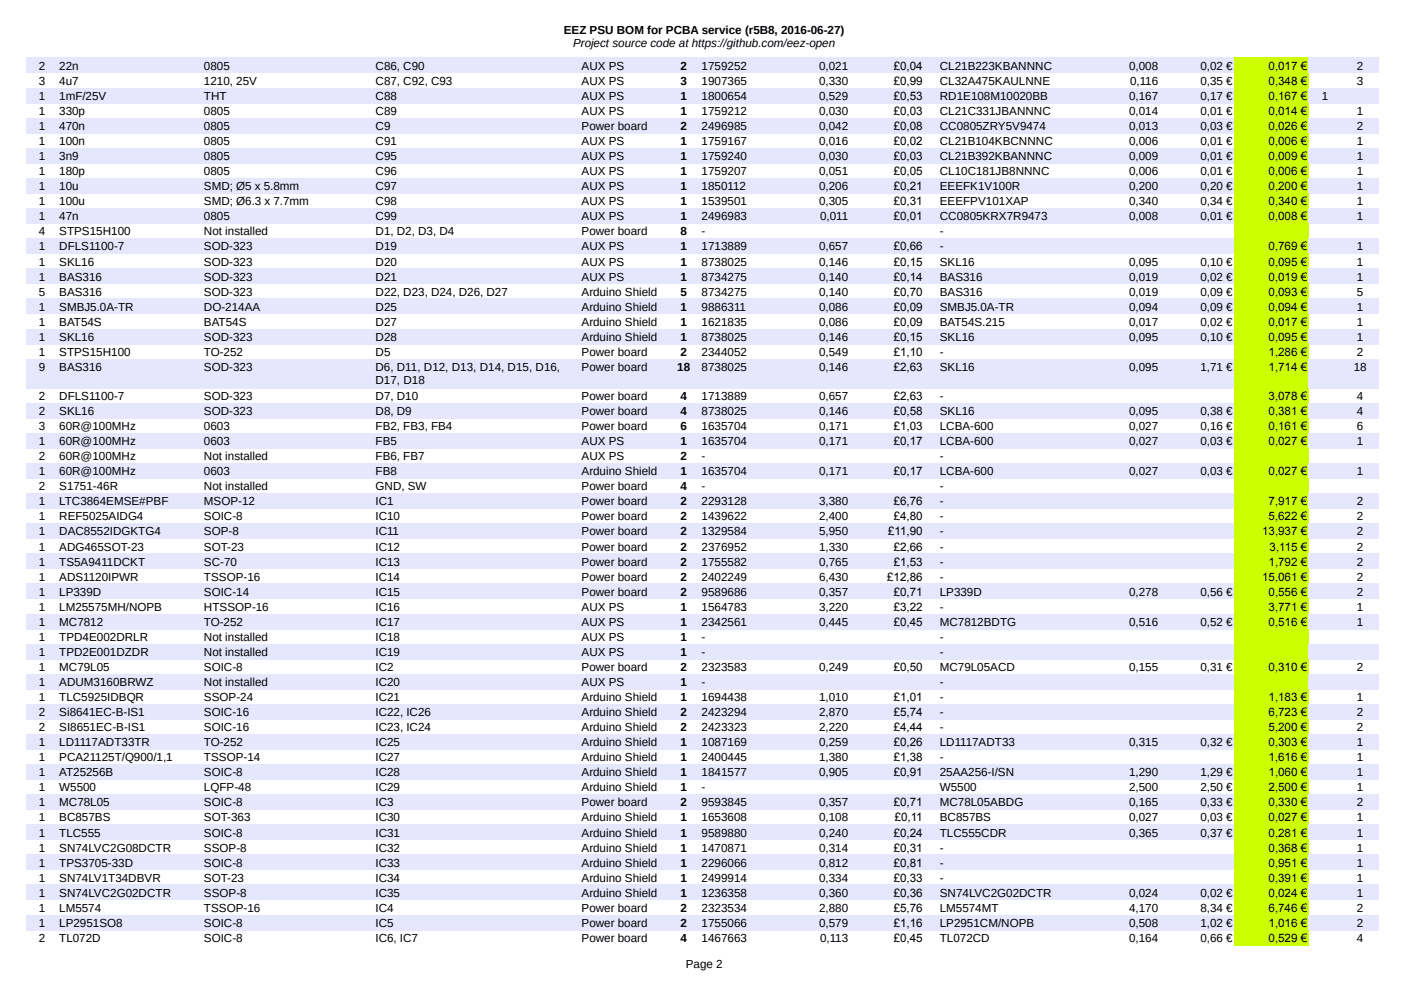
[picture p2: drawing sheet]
<svg xmlns="http://www.w3.org/2000/svg" width="297mm" height="210mm" viewBox="0 0 297 210" stroke-linecap="round" stroke-linejoin="round" font-family="sans-serif">
<defs><g id="words">
<g font-size="2.5">
<text x="119.6" y="7.3">EEZ PSU BOM for PCBA service (r5B8, 2016-06-27)</text>
<text x="121.5" y="10.1">Project source code at https://github.com/eez-open</text>
<text x="8.3" y="14.8">2</text>
<text x="8.3" y="18">3</text>
<text x="12.6" y="14.8">22n</text>
<text x="12.6" y="18">4u7</text>
<text x="43.3" y="14.8">0805</text>
<text x="43.3" y="18">1210, 25V</text>
<text x="79.6" y="14.8">C86, C90</text>
<text x="79.6" y="18">C87, C92, C93</text>
<text x="123.3" y="14.8">AUX PS</text>
<text x="123.3" y="18">AUX PS</text>
<text x="144.3" y="14.8">2</text>
<text x="144.3" y="18">3</text>
<text x="148.8" y="14.8">1759252</text>
<text x="148.8" y="18">1907365</text>
<text x="173.7" y="14.8">0,021</text>
<text x="173.7" y="18">0,330</text>
<text x="189.5" y="14.8">£0,04</text>
<text x="189.5" y="18">£0,99</text>
<text x="199.2" y="14.8">CL21B223KBANNNC</text>
<text x="199.2" y="18">CL32A475KAULNNE</text>
<text x="239.4" y="14.8">0,008</text>
<text x="239.6" y="18">0,116</text>
<text x="254.5" y="14.8">0,02 €</text>
<text x="254.5" y="18">0,35 €</text>
<text x="269" y="14.8">0,017 €</text>
<text x="269" y="18">0,348 €</text>
<text x="287.7" y="14.8">2</text>
<text x="287.7" y="18">3</text>
<text x="8.3" y="21.2">1</text>
<text x="12.6" y="21.2">1mF/25V</text>
<text x="43.3" y="21.2">THT</text>
<text x="79.6" y="21.2">C88</text>
<text x="123.3" y="21.2">AUX PS</text>
<text x="144.3" y="21.2">1</text>
<text x="148.8" y="21.2">1800654</text>
<text x="173.7" y="21.2">0,529</text>
<text x="189.5" y="21.2">£0,53</text>
<text x="199.2" y="21.2">RD1E108M10020BB</text>
<text x="239.4" y="21.2">0,167</text>
<text x="254.5" y="21.2">0,17 €</text>
<text x="269" y="21.2">0,167 €</text>
<text x="280.3" y="21.2">1</text>
<text x="8.3" y="24.4">1</text>
<text x="8.3" y="27.6">1</text>
<text x="12.6" y="24.4">330p</text>
<text x="12.6" y="27.6">470n</text>
<text x="43.3" y="24.4">0805</text>
<text x="43.3" y="27.6">0805</text>
<text x="79.6" y="24.4">C89</text>
<text x="79.6" y="27.6">C9</text>
<text x="123.3" y="24.4">AUX PS</text>
<text x="123.3" y="27.6">Power board</text>
<text x="144.3" y="24.4">1</text>
<text x="144.3" y="27.6">2</text>
<text x="148.8" y="24.4">1759212</text>
<text x="148.8" y="27.6">2496985</text>
<text x="173.7" y="24.4">0,030</text>
<text x="173.7" y="27.6">0,042</text>
<text x="189.5" y="24.4">£0,03</text>
<text x="189.5" y="27.6">£0,08</text>
<text x="199.2" y="24.4">CL21C331JBANNNC</text>
<text x="199.2" y="27.6">CC0805ZRY5V9474</text>
<text x="239.4" y="24.4">0,014</text>
<text x="239.4" y="27.6">0,013</text>
<text x="254.5" y="24.4">0,01 €</text>
<text x="254.5" y="27.6">0,03 €</text>
<text x="269" y="24.4">0,014 €</text>
<text x="269" y="27.6">0,026 €</text>
<text x="287.7" y="24.4">1</text>
<text x="287.7" y="27.6">2</text>
<text x="8.3" y="30.8">1</text>
<text x="8.3" y="34">1</text>
<text x="12.6" y="30.8">100n</text>
<text x="12.6" y="34">3n9</text>
<text x="43.3" y="30.8">0805</text>
<text x="43.3" y="34">0805</text>
<text x="79.6" y="30.8">C91</text>
<text x="79.6" y="34">C95</text>
<text x="123.3" y="30.8">AUX PS</text>
<text x="123.3" y="34">AUX PS</text>
<text x="144.3" y="30.8">1</text>
<text x="144.3" y="34">1</text>
<text x="148.8" y="30.8">1759167</text>
<text x="148.8" y="34">1759240</text>
<text x="173.7" y="30.8">0,016</text>
<text x="173.7" y="34">0,030</text>
<text x="189.5" y="30.8">£0,02</text>
<text x="189.5" y="34">£0,03</text>
<text x="199.2" y="30.8">CL21B104KBCNNNC</text>
<text x="199.2" y="34">CL21B392KBANNNC</text>
<text x="239.4" y="30.8">0,006</text>
<text x="239.4" y="34">0,009</text>
<text x="254.5" y="30.8">0,01 €</text>
<text x="254.5" y="34">0,01 €</text>
<text x="269" y="30.8">0,006 €</text>
<text x="269" y="34">0,009 €</text>
<text x="287.7" y="30.8">1</text>
<text x="287.7" y="34">1</text>
<text x="8.3" y="37.1">1</text>
<text x="8.3" y="40.4">1</text>
<text x="12.6" y="37.1">180p</text>
<text x="12.6" y="40.4">10u</text>
<text x="43.3" y="37.1">0805</text>
<text x="43.3" y="40.4">SMD; Ø5 x 5.8mm</text>
<text x="79.6" y="37.1">C96</text>
<text x="79.6" y="40.4">C97</text>
<text x="123.3" y="37.1">AUX PS</text>
<text x="123.3" y="40.4">AUX PS</text>
<text x="144.3" y="37.1">1</text>
<text x="144.3" y="40.4">1</text>
<text x="148.8" y="37.1">1759207</text>
<text x="148.8" y="40.4">1850112</text>
<text x="173.7" y="37.1">0,051</text>
<text x="173.7" y="40.4">0,206</text>
<text x="189.5" y="37.1">£0,05</text>
<text x="189.5" y="40.4">£0,21</text>
<text x="199.2" y="37.1">CL10C181JB8NNNC</text>
<text x="199.2" y="40.4">EEEFK1V100R</text>
<text x="239.4" y="37.1">0,006</text>
<text x="239.4" y="40.4">0,200</text>
<text x="254.5" y="37.1">0,01 €</text>
<text x="254.5" y="40.4">0,20 €</text>
<text x="269" y="37.1">0,006 €</text>
<text x="269" y="40.4">0,200 €</text>
<text x="287.7" y="37.1">1</text>
<text x="287.7" y="40.4">1</text>
<text x="8.3" y="43.5">1</text>
<text x="8.3" y="46.7">1</text>
<text x="12.6" y="43.5">100u</text>
<text x="12.6" y="46.7">47n</text>
<text x="43.3" y="43.5">SMD; Ø6.3 x 7.7mm</text>
<text x="43.3" y="46.7">0805</text>
<text x="79.6" y="43.5">C98</text>
<text x="79.6" y="46.7">C99</text>
<text x="123.3" y="43.5">AUX PS</text>
<text x="123.3" y="46.7">AUX PS</text>
<text x="144.3" y="43.5">1</text>
<text x="144.3" y="46.7">1</text>
<text x="148.8" y="43.5">1539501</text>
<text x="148.8" y="46.7">2496983</text>
<text x="173.7" y="43.5">0,305</text>
<text x="173.9" y="46.7">0,011</text>
<text x="189.5" y="43.5">£0,31</text>
<text x="189.5" y="46.7">£0,01</text>
<text x="199.2" y="43.5">EEEFPV101XAP</text>
<text x="199.2" y="46.7">CC0805KRX7R9473</text>
<text x="239.4" y="43.5">0,340</text>
<text x="239.4" y="46.7">0,008</text>
<text x="254.5" y="43.5">0,34 €</text>
<text x="254.5" y="46.7">0,01 €</text>
<text x="269" y="43.5">0,340 €</text>
<text x="269" y="46.7">0,008 €</text>
<text x="287.7" y="43.5">1</text>
<text x="287.7" y="46.7">1</text>
<text x="8.3" y="49.9">4</text>
<text x="8.3" y="53.1">1</text>
<text x="12.6" y="49.9">STPS15H100</text>
<text x="12.6" y="53.1">DFLS1100-7</text>
<text x="43.3" y="49.9">Not installed</text>
<text x="43.3" y="53.1">SOD-323</text>
<text x="79.6" y="49.9">D1, D2, D3, D4</text>
<text x="79.6" y="53.1">D19</text>
<text x="123.3" y="49.9">Power board</text>
<text x="123.3" y="53.1">AUX PS</text>
<text x="144.3" y="49.9">8</text>
<text x="144.3" y="53.1">1</text>
<text x="148.8" y="49.9">-</text>
<text x="148.8" y="53.1">1713889</text>
<text x="173.7" y="53.1">0,657</text>
<text x="189.5" y="53.1">£0,66</text>
<text x="199.2" y="49.9">-</text>
<text x="199.2" y="53.1">-</text>
<text x="269" y="53.1">0,769 €</text>
<text x="287.7" y="53.1">1</text>
<text x="8.3" y="56.3">1</text>
<text x="8.3" y="59.5">1</text>
<text x="12.6" y="56.3">SKL16</text>
<text x="12.6" y="59.5">BAS316</text>
<text x="43.3" y="56.3">SOD-323</text>
<text x="43.3" y="59.5">SOD-323</text>
<text x="79.6" y="56.3">D20</text>
<text x="79.6" y="59.5">D21</text>
<text x="123.3" y="56.3">AUX PS</text>
<text x="123.3" y="59.5">AUX PS</text>
<text x="144.3" y="56.3">1</text>
<text x="144.3" y="59.5">1</text>
<text x="148.8" y="56.3">8738025</text>
<text x="148.8" y="59.5">8734275</text>
<text x="173.7" y="56.3">0,146</text>
<text x="173.7" y="59.5">0,140</text>
<text x="189.5" y="56.3">£0,15</text>
<text x="189.5" y="59.5">£0,14</text>
<text x="199.2" y="56.3">SKL16</text>
<text x="199.2" y="59.5">BAS316</text>
<text x="239.4" y="56.3">0,095</text>
<text x="239.4" y="59.5">0,019</text>
<text x="254.5" y="56.3">0,10 €</text>
<text x="254.5" y="59.5">0,02 €</text>
<text x="269" y="56.3">0,095 €</text>
<text x="269" y="59.5">0,019 €</text>
<text x="287.7" y="56.3">1</text>
<text x="287.7" y="59.5">1</text>
<text x="8.3" y="62.7">5</text>
<text x="8.3" y="65.9">1</text>
<text x="12.6" y="62.7">BAS316</text>
<text x="12.6" y="65.9">SMBJ5.0A-TR</text>
<text x="43.3" y="62.7">SOD-323</text>
<text x="43.3" y="65.9">DO-214AA</text>
<text x="79.6" y="62.7">D22, D23, D24, D26, D27</text>
<text x="79.6" y="65.9">D25</text>
<text x="123.3" y="62.7">Arduino Shield</text>
<text x="123.3" y="65.9">Arduino Shield</text>
<text x="144.3" y="62.7">5</text>
<text x="144.3" y="65.9">1</text>
<text x="148.8" y="62.7">8734275</text>
<text x="148.8" y="65.9">9886311</text>
<text x="173.7" y="62.7">0,140</text>
<text x="173.7" y="65.9">0,086</text>
<text x="189.5" y="62.7">£0,70</text>
<text x="189.5" y="65.9">£0,09</text>
<text x="199.2" y="62.7">BAS316</text>
<text x="199.2" y="65.9">SMBJ5.0A-TR</text>
<text x="239.4" y="62.7">0,019</text>
<text x="239.4" y="65.9">0,094</text>
<text x="254.5" y="62.7">0,09 €</text>
<text x="254.5" y="65.9">0,09 €</text>
<text x="269" y="62.7">0,093 €</text>
<text x="269" y="65.9">0,094 €</text>
<text x="287.7" y="62.7">5</text>
<text x="287.7" y="65.9">1</text>
<text x="8.3" y="69.1">1</text>
<text x="12.6" y="69.1">BAT54S</text>
<text x="43.3" y="69.1">BAT54S</text>
<text x="79.6" y="69.1">D27</text>
<text x="123.3" y="69.1">Arduino Shield</text>
<text x="144.3" y="69.1">1</text>
<text x="148.8" y="69.1">1621835</text>
<text x="173.7" y="69.1">0,086</text>
<text x="189.5" y="69.1">£0,09</text>
<text x="199.2" y="69.1">BAT54S.215</text>
<text x="239.4" y="69.1">0,017</text>
<text x="254.5" y="69.1">0,02 €</text>
<text x="269" y="69.1">0,017 €</text>
<text x="287.7" y="69.1">1</text>
<text x="8.3" y="72.2">1</text>
<text x="8.3" y="75.5">1</text>
<text x="12.6" y="72.2">SKL16</text>
<text x="12.6" y="75.5">STPS15H100</text>
<text x="43.3" y="72.2">SOD-323</text>
<text x="43.3" y="75.5">TO-252</text>
<text x="79.6" y="72.2">D28</text>
<text x="79.6" y="75.5">D5</text>
<text x="123.3" y="72.2">Arduino Shield</text>
<text x="123.3" y="75.5">Power board</text>
<text x="144.3" y="72.2">1</text>
<text x="144.3" y="75.5">2</text>
<text x="148.8" y="72.2">8738025</text>
<text x="148.8" y="75.5">2344052</text>
<text x="173.7" y="72.2">0,146</text>
<text x="173.7" y="75.5">0,549</text>
<text x="189.5" y="72.2">£0,15</text>
<text x="189.5" y="75.5">£1,10</text>
<text x="199.2" y="72.2">SKL16</text>
<text x="199.2" y="75.5">-</text>
<text x="239.4" y="72.2">0,095</text>
<text x="254.5" y="72.2">0,10 €</text>
<text x="269" y="72.2">0,095 €</text>
<text x="269" y="75.5">1,286 €</text>
<text x="287.7" y="72.2">1</text>
<text x="287.7" y="75.5">2</text>
<text x="8.3" y="78.6">9</text>
<text x="12.6" y="78.6">BAS316</text>
<text x="43.3" y="78.6">SOD-323</text>
<text x="79.6" y="78.7">D6, D11, D12, D13, D14, D15, D16,</text>
<text x="79.6" y="81.4">D17, D18</text>
<text x="123.3" y="78.6">Power board</text>
<text x="143.6" y="78.6">18</text>
<text x="148.8" y="78.6">8738025</text>
<text x="173.7" y="78.6">0,146</text>
<text x="189.5" y="78.6">£2,63</text>
<text x="199.2" y="78.6">SKL16</text>
<text x="239.4" y="78.6">0,095</text>
<text x="254.5" y="78.6">1,71 €</text>
<text x="269" y="78.6">1,714 €</text>
<text x="287" y="78.6">18</text>
<text x="8.3" y="84.8">2</text>
<text x="8.3" y="88">2</text>
<text x="12.6" y="84.8">DFLS1100-7</text>
<text x="12.6" y="88">SKL16</text>
<text x="43.3" y="84.8">SOD-323</text>
<text x="43.3" y="88">SOD-323</text>
<text x="79.6" y="84.8">D7, D10</text>
<text x="79.6" y="88">D8, D9</text>
<text x="123.3" y="84.8">Power board</text>
<text x="123.3" y="88">Power board</text>
<text x="144.3" y="84.8">4</text>
<text x="144.3" y="88">4</text>
<text x="148.8" y="84.8">1713889</text>
<text x="148.8" y="88">8738025</text>
<text x="173.7" y="84.8">0,657</text>
<text x="173.7" y="88">0,146</text>
<text x="189.5" y="84.8">£2,63</text>
<text x="189.5" y="88">£0,58</text>
<text x="199.2" y="84.8">-</text>
<text x="199.2" y="88">SKL16</text>
<text x="239.4" y="88">0,095</text>
<text x="254.5" y="88">0,38 €</text>
<text x="269" y="84.8">3,078 €</text>
<text x="269" y="88">0,381 €</text>
<text x="287.7" y="84.8">4</text>
<text x="287.7" y="88">4</text>
<text x="8.3" y="91.2">3</text>
<text x="8.3" y="94.4">1</text>
<text x="12.6" y="91.2">60R@100MHz</text>
<text x="12.6" y="94.4">60R@100MHz</text>
<text x="43.3" y="91.2">0603</text>
<text x="43.3" y="94.4">0603</text>
<text x="79.6" y="91.2">FB2, FB3, FB4</text>
<text x="79.6" y="94.4">FB5</text>
<text x="123.3" y="91.2">Power board</text>
<text x="123.3" y="94.4">AUX PS</text>
<text x="144.3" y="91.2">6</text>
<text x="144.3" y="94.4">1</text>
<text x="148.8" y="91.2">1635704</text>
<text x="148.8" y="94.4">1635704</text>
<text x="173.7" y="91.2">0,171</text>
<text x="173.7" y="94.4">0,171</text>
<text x="189.5" y="91.2">£1,03</text>
<text x="189.5" y="94.4">£0,17</text>
<text x="199.2" y="91.2">LCBA-600</text>
<text x="199.2" y="94.4">LCBA-600</text>
<text x="239.4" y="91.2">0,027</text>
<text x="239.4" y="94.4">0,027</text>
<text x="254.5" y="91.2">0,16 €</text>
<text x="254.5" y="94.4">0,03 €</text>
<text x="269" y="91.2">0,161 €</text>
<text x="269" y="94.4">0,027 €</text>
<text x="287.7" y="91.2">6</text>
<text x="287.7" y="94.4">1</text>
<text x="8.3" y="97.6">2</text>
<text x="8.3" y="100.8">1</text>
<text x="12.6" y="97.6">60R@100MHz</text>
<text x="12.6" y="100.8">60R@100MHz</text>
<text x="43.3" y="97.6">Not installed</text>
<text x="43.3" y="100.8">0603</text>
<text x="79.6" y="97.6">FB6, FB7</text>
<text x="79.6" y="100.8">FB8</text>
<text x="123.3" y="97.6">AUX PS</text>
<text x="123.3" y="100.8">Arduino Shield</text>
<text x="144.3" y="97.6">2</text>
<text x="144.3" y="100.8">1</text>
<text x="148.8" y="97.6">-</text>
<text x="148.8" y="100.8">1635704</text>
<text x="173.7" y="100.8">0,171</text>
<text x="189.5" y="100.8">£0,17</text>
<text x="199.2" y="97.6">-</text>
<text x="199.2" y="100.8">LCBA-600</text>
<text x="239.4" y="100.8">0,027</text>
<text x="254.5" y="100.8">0,03 €</text>
<text x="269" y="100.8">0,027 €</text>
<text x="287.7" y="100.8">1</text>
<text x="8.3" y="104">2</text>
<text x="8.3" y="107.1">1</text>
<text x="12.6" y="104">S1751-46R</text>
<text x="12.6" y="107.1">LTC3864EMSE#PBF</text>
<text x="43.3" y="104">Not installed</text>
<text x="43.3" y="107.1">MSOP-12</text>
<text x="79.6" y="104">GND, SW</text>
<text x="79.6" y="107.1">IC1</text>
<text x="123.3" y="104">Power board</text>
<text x="123.3" y="107.1">Power board</text>
<text x="144.3" y="104">4</text>
<text x="144.3" y="107.1">2</text>
<text x="148.8" y="104">-</text>
<text x="148.8" y="107.1">2293128</text>
<text x="173.7" y="107.1">3,380</text>
<text x="189.5" y="107.1">£6,76</text>
<text x="199.2" y="104">-</text>
<text x="199.2" y="107.1">-</text>
<text x="269" y="107.1">7,917 €</text>
<text x="287.7" y="107.1">2</text>
<text x="8.3" y="110.3">1</text>
<text x="8.3" y="113.5">1</text>
<text x="12.6" y="110.3">REF5025AIDG4</text>
<text x="12.6" y="113.5">DAC8552IDGKTG4</text>
<text x="43.3" y="110.3">SOIC-8</text>
<text x="43.3" y="113.5">SOP-8</text>
<text x="79.6" y="110.3">IC10</text>
<text x="79.6" y="113.5">IC11</text>
<text x="123.3" y="110.3">Power board</text>
<text x="123.3" y="113.5">Power board</text>
<text x="144.3" y="110.3">2</text>
<text x="144.3" y="113.5">2</text>
<text x="148.8" y="110.3">1439622</text>
<text x="148.8" y="113.5">1329584</text>
<text x="173.7" y="110.3">2,400</text>
<text x="173.7" y="113.5">5,950</text>
<text x="188.3" y="113.5">£11,90</text>
<text x="189.5" y="110.3">£4,80</text>
<text x="199.2" y="110.3">-</text>
<text x="199.2" y="113.5">-</text>
<text x="267.6" y="113.5">13,937 €</text>
<text x="269" y="110.3">5,622 €</text>
<text x="287.7" y="110.3">2</text>
<text x="287.7" y="113.5">2</text>
<text x="8.3" y="116.7">1</text>
<text x="8.3" y="119.9">1</text>
<text x="12.6" y="116.7">ADG465SOT-23</text>
<text x="12.6" y="119.9">TS5A9411DCKT</text>
<text x="43.3" y="116.7">SOT-23</text>
<text x="43.3" y="119.9">SC-70</text>
<text x="79.6" y="116.7">IC12</text>
<text x="79.6" y="119.9">IC13</text>
<text x="123.3" y="116.7">Power board</text>
<text x="123.3" y="119.9">Power board</text>
<text x="144.3" y="116.7">2</text>
<text x="144.3" y="119.9">2</text>
<text x="148.8" y="116.7">2376952</text>
<text x="148.8" y="119.9">1755582</text>
<text x="173.7" y="116.7">1,330</text>
<text x="173.7" y="119.9">0,765</text>
<text x="189.5" y="116.7">£2,66</text>
<text x="189.5" y="119.9">£1,53</text>
<text x="199.2" y="116.7">-</text>
<text x="199.2" y="119.9">-</text>
<text x="269" y="119.9">1,792 €</text>
<text x="269.2" y="116.7">3,115 €</text>
<text x="287.7" y="116.7">2</text>
<text x="287.7" y="119.9">2</text>
<text x="8.3" y="123.1">1</text>
<text x="12.6" y="123.1">ADS1120IPWR</text>
<text x="43.3" y="123.1">TSSOP-16</text>
<text x="79.6" y="123.1">IC14</text>
<text x="123.3" y="123.1">Power board</text>
<text x="144.3" y="123.1">2</text>
<text x="148.8" y="123.1">2402249</text>
<text x="173.7" y="123.1">6,430</text>
<text x="188.1" y="123.1">£12,86</text>
<text x="199.2" y="123.1">-</text>
<text x="267.6" y="123.1">15,061 €</text>
<text x="287.7" y="123.1">2</text>
<text x="8.3" y="126.3">1</text>
<text x="8.3" y="129.5">1</text>
<text x="12.6" y="126.3">LP339D</text>
<text x="12.6" y="129.5">LM25575MH/NOPB</text>
<text x="43.3" y="126.3">SOIC-14</text>
<text x="43.3" y="129.5">HTSSOP-16</text>
<text x="79.6" y="126.3">IC15</text>
<text x="79.6" y="129.5">IC16</text>
<text x="123.3" y="126.3">Power board</text>
<text x="123.3" y="129.5">AUX PS</text>
<text x="144.3" y="126.3">2</text>
<text x="144.3" y="129.5">1</text>
<text x="148.8" y="126.3">9589686</text>
<text x="148.8" y="129.5">1564783</text>
<text x="173.7" y="126.3">0,357</text>
<text x="173.7" y="129.5">3,220</text>
<text x="189.5" y="126.3">£0,71</text>
<text x="189.5" y="129.5">£3,22</text>
<text x="199.2" y="126.3">LP339D</text>
<text x="199.2" y="129.5">-</text>
<text x="239.4" y="126.3">0,278</text>
<text x="254.5" y="126.3">0,56 €</text>
<text x="269" y="126.3">0,556 €</text>
<text x="269" y="129.5">3,771 €</text>
<text x="287.7" y="126.3">2</text>
<text x="287.7" y="129.5">1</text>
<text x="8.3" y="132.7">1</text>
<text x="8.3" y="135.9">1</text>
<text x="12.6" y="132.7">MC7812</text>
<text x="12.6" y="135.9">TPD4E002DRLR</text>
<text x="43.3" y="132.7">TO-252</text>
<text x="43.3" y="135.9">Not installed</text>
<text x="79.6" y="132.7">IC17</text>
<text x="79.6" y="135.9">IC18</text>
<text x="123.3" y="132.7">AUX PS</text>
<text x="123.3" y="135.9">AUX PS</text>
<text x="144.3" y="132.7">1</text>
<text x="144.3" y="135.9">1</text>
<text x="148.8" y="132.7">2342561</text>
<text x="148.8" y="135.9">-</text>
<text x="173.7" y="132.7">0,445</text>
<text x="189.5" y="132.7">£0,45</text>
<text x="199.2" y="132.7">MC7812BDTG</text>
<text x="199.2" y="135.9">-</text>
<text x="239.4" y="132.7">0,516</text>
<text x="254.5" y="132.7">0,52 €</text>
<text x="269" y="132.7">0,516 €</text>
<text x="287.7" y="132.7">1</text>
<text x="8.3" y="139.1">1</text>
<text x="8.3" y="142.3">1</text>
<text x="12.6" y="139.1">TPD2E001DZDR</text>
<text x="12.6" y="142.3">MC79L05</text>
<text x="43.3" y="139.1">Not installed</text>
<text x="43.3" y="142.3">SOIC-8</text>
<text x="79.6" y="139.1">IC19</text>
<text x="79.6" y="142.3">IC2</text>
<text x="123.3" y="139.1">AUX PS</text>
<text x="123.3" y="142.3">Power board</text>
<text x="144.3" y="139.1">1</text>
<text x="144.3" y="142.3">2</text>
<text x="148.8" y="139.1">-</text>
<text x="148.8" y="142.3">2323583</text>
<text x="173.7" y="142.3">0,249</text>
<text x="189.5" y="142.3">£0,50</text>
<text x="199.2" y="139.1">-</text>
<text x="199.2" y="142.3">MC79L05ACD</text>
<text x="239.4" y="142.3">0,155</text>
<text x="254.5" y="142.3">0,31 €</text>
<text x="269" y="142.3">0,310 €</text>
<text x="287.7" y="142.3">2</text>
<text x="8.3" y="145.5">1</text>
<text x="8.3" y="148.7">1</text>
<text x="12.6" y="145.5">ADUM3160BRWZ</text>
<text x="12.6" y="148.7">TLC5925IDBQR</text>
<text x="43.3" y="145.5">Not installed</text>
<text x="43.3" y="148.7">SSOP-24</text>
<text x="79.6" y="145.5">IC20</text>
<text x="79.6" y="148.7">IC21</text>
<text x="123.3" y="145.5">AUX PS</text>
<text x="123.3" y="148.7">Arduino Shield</text>
<text x="144.3" y="145.5">1</text>
<text x="144.3" y="148.7">1</text>
<text x="148.8" y="145.5">-</text>
<text x="148.8" y="148.7">1694438</text>
<text x="173.7" y="148.7">1,010</text>
<text x="189.5" y="148.7">£1,01</text>
<text x="199.2" y="145.5">-</text>
<text x="199.2" y="148.7">-</text>
<text x="269" y="148.7">1,183 €</text>
<text x="287.7" y="148.7">1</text>
<text x="8.3" y="151.8">2</text>
<text x="8.3" y="155">2</text>
<text x="12.6" y="151.8">Si8641EC-B-IS1</text>
<text x="12.6" y="155">SI8651EC-B-IS1</text>
<text x="43.3" y="151.8">SOIC-16</text>
<text x="43.3" y="155">SOIC-16</text>
<text x="79.6" y="151.8">IC22, IC26</text>
<text x="79.6" y="155">IC23, IC24</text>
<text x="123.3" y="151.8">Arduino Shield</text>
<text x="123.3" y="155">Arduino Shield</text>
<text x="144.3" y="151.8">2</text>
<text x="144.3" y="155">2</text>
<text x="148.8" y="151.8">2423294</text>
<text x="148.8" y="155">2423323</text>
<text x="173.7" y="151.8">2,870</text>
<text x="173.7" y="155">2,220</text>
<text x="189.5" y="151.8">£5,74</text>
<text x="189.5" y="155">£4,44</text>
<text x="199.2" y="151.8">-</text>
<text x="199.2" y="155">-</text>
<text x="269" y="151.8">6,723 €</text>
<text x="269" y="155">5,200 €</text>
<text x="287.7" y="151.8">2</text>
<text x="287.7" y="155">2</text>
<text x="8.3" y="158.2">1</text>
<text x="8.3" y="161.4">1</text>
<text x="12.6" y="158.2">LD1117ADT33TR</text>
<text x="12.6" y="161.4">PCA21125T/Q900/1,1</text>
<text x="43.3" y="158.2">TO-252</text>
<text x="43.3" y="161.4">TSSOP-14</text>
<text x="79.6" y="158.2">IC25</text>
<text x="79.6" y="161.4">IC27</text>
<text x="123.3" y="158.2">Arduino Shield</text>
<text x="123.3" y="161.4">Arduino Shield</text>
<text x="144.3" y="158.2">1</text>
<text x="144.3" y="161.4">1</text>
<text x="148.8" y="158.2">1087169</text>
<text x="148.8" y="161.4">2400445</text>
<text x="173.7" y="158.2">0,259</text>
<text x="173.7" y="161.4">1,380</text>
<text x="189.5" y="158.2">£0,26</text>
<text x="189.5" y="161.4">£1,38</text>
<text x="199.2" y="158.2">LD1117ADT33</text>
<text x="199.2" y="161.4">-</text>
<text x="239.4" y="158.2">0,315</text>
<text x="254.5" y="158.2">0,32 €</text>
<text x="269" y="158.2">0,303 €</text>
<text x="269" y="161.4">1,616 €</text>
<text x="287.7" y="158.2">1</text>
<text x="287.7" y="161.4">1</text>
<text x="8.3" y="164.6">1</text>
<text x="8.3" y="167.8">1</text>
<text x="12.6" y="164.6">AT25256B</text>
<text x="12.6" y="167.8">W5500</text>
<text x="43.3" y="164.6">SOIC-8</text>
<text x="43.3" y="167.8">LQFP-48</text>
<text x="79.6" y="164.6">IC28</text>
<text x="79.6" y="167.8">IC29</text>
<text x="123.3" y="164.6">Arduino Shield</text>
<text x="123.3" y="167.8">Arduino Shield</text>
<text x="144.3" y="164.6">1</text>
<text x="144.3" y="167.8">1</text>
<text x="148.8" y="164.6">1841577</text>
<text x="148.8" y="167.8">-</text>
<text x="173.7" y="164.6">0,905</text>
<text x="189.5" y="164.6">£0,91</text>
<text x="199.2" y="164.6">25AA256-I/SN</text>
<text x="199.2" y="167.8">W5500</text>
<text x="239.4" y="164.6">1,290</text>
<text x="239.4" y="167.8">2,500</text>
<text x="254.5" y="164.6">1,29 €</text>
<text x="254.5" y="167.8">2,50 €</text>
<text x="269" y="164.6">1,060 €</text>
<text x="269" y="167.8">2,500 €</text>
<text x="287.7" y="164.6">1</text>
<text x="287.7" y="167.8">1</text>
<text x="8.3" y="171">1</text>
<text x="12.6" y="171">MC78L05</text>
<text x="43.3" y="171">SOIC-8</text>
<text x="79.6" y="171">IC3</text>
<text x="123.3" y="171">Power board</text>
<text x="144.3" y="171">2</text>
<text x="148.8" y="171">9593845</text>
<text x="173.7" y="171">0,357</text>
<text x="189.5" y="171">£0,71</text>
<text x="199.2" y="171">MC78L05ABDG</text>
<text x="239.4" y="171">0,165</text>
<text x="254.5" y="171">0,33 €</text>
<text x="269" y="171">0,330 €</text>
<text x="287.7" y="171">2</text>
<text x="8.3" y="174.2">1</text>
<text x="8.3" y="177.4">1</text>
<text x="12.6" y="174.2">BC857BS</text>
<text x="12.6" y="177.4">TLC555</text>
<text x="43.3" y="174.2">SOT-363</text>
<text x="43.3" y="177.4">SOIC-8</text>
<text x="79.6" y="174.2">IC30</text>
<text x="79.6" y="177.4">IC31</text>
<text x="123.3" y="174.2">Arduino Shield</text>
<text x="123.3" y="177.4">Arduino Shield</text>
<text x="144.3" y="174.2">1</text>
<text x="144.3" y="177.4">1</text>
<text x="148.8" y="174.2">1653608</text>
<text x="148.8" y="177.4">9589880</text>
<text x="173.7" y="174.2">0,108</text>
<text x="173.7" y="177.4">0,240</text>
<text x="189.5" y="177.4">£0,24</text>
<text x="189.7" y="174.2">£0,11</text>
<text x="199.2" y="174.2">BC857BS</text>
<text x="199.2" y="177.4">TLC555CDR</text>
<text x="239.4" y="174.2">0,027</text>
<text x="239.4" y="177.4">0,365</text>
<text x="254.5" y="174.2">0,03 €</text>
<text x="254.5" y="177.4">0,37 €</text>
<text x="269" y="174.2">0,027 €</text>
<text x="269" y="177.4">0,281 €</text>
<text x="287.7" y="174.2">1</text>
<text x="287.7" y="177.4">1</text>
<text x="8.3" y="180.6">1</text>
<text x="8.3" y="183.8">1</text>
<text x="12.6" y="180.6">SN74LVC2G08DCTR</text>
<text x="12.6" y="183.8">TPS3705-33D</text>
<text x="43.3" y="180.6">SSOP-8</text>
<text x="43.3" y="183.8">SOIC-8</text>
<text x="79.6" y="180.6">IC32</text>
<text x="79.6" y="183.8">IC33</text>
<text x="123.3" y="180.6">Arduino Shield</text>
<text x="123.3" y="183.8">Arduino Shield</text>
<text x="144.3" y="180.6">1</text>
<text x="144.3" y="183.8">1</text>
<text x="148.8" y="180.6">1470871</text>
<text x="148.8" y="183.8">2296066</text>
<text x="173.7" y="180.6">0,314</text>
<text x="173.7" y="183.8">0,812</text>
<text x="189.5" y="180.6">£0,31</text>
<text x="189.5" y="183.8">£0,81</text>
<text x="199.2" y="180.6">-</text>
<text x="199.2" y="183.8">-</text>
<text x="269" y="180.6">0,368 €</text>
<text x="269" y="183.8">0,951 €</text>
<text x="287.7" y="180.6">1</text>
<text x="287.7" y="183.8">1</text>
<text x="8.3" y="186.9">1</text>
<text x="8.3" y="190.1">1</text>
<text x="12.6" y="186.9">SN74LV1T34DBVR</text>
<text x="12.6" y="190.1">SN74LVC2G02DCTR</text>
<text x="43.3" y="186.9">SOT-23</text>
<text x="43.3" y="190.1">SSOP-8</text>
<text x="79.6" y="186.9">IC34</text>
<text x="79.6" y="190.1">IC35</text>
<text x="123.3" y="186.9">Arduino Shield</text>
<text x="123.3" y="190.1">Arduino Shield</text>
<text x="144.3" y="186.9">1</text>
<text x="144.3" y="190.1">1</text>
<text x="148.8" y="186.9">2499914</text>
<text x="148.8" y="190.1">1236358</text>
<text x="173.7" y="186.9">0,334</text>
<text x="173.7" y="190.1">0,360</text>
<text x="189.5" y="186.9">£0,33</text>
<text x="189.5" y="190.1">£0,36</text>
<text x="199.2" y="186.9">-</text>
<text x="199.2" y="190.1">SN74LVC2G02DCTR</text>
<text x="239.4" y="190.1">0,024</text>
<text x="254.5" y="190.1">0,02 €</text>
<text x="269" y="186.9">0,391 €</text>
<text x="269" y="190.1">0,024 €</text>
<text x="287.7" y="186.9">1</text>
<text x="287.7" y="190.1">1</text>
<text x="8.3" y="193.3">1</text>
<text x="8.3" y="196.5">1</text>
<text x="12.6" y="193.3">LM5574</text>
<text x="12.6" y="196.5">LP2951SO8</text>
<text x="43.3" y="193.3">TSSOP-16</text>
<text x="43.3" y="196.5">SOIC-8</text>
<text x="79.6" y="193.3">IC4</text>
<text x="79.6" y="196.5">IC5</text>
<text x="123.3" y="193.3">Power board</text>
<text x="123.3" y="196.5">Power board</text>
<text x="144.3" y="193.3">2</text>
<text x="144.3" y="196.5">2</text>
<text x="148.8" y="193.3">2323534</text>
<text x="148.8" y="196.5">1755066</text>
<text x="173.7" y="193.3">2,880</text>
<text x="173.7" y="196.5">0,579</text>
<text x="189.5" y="193.3">£5,76</text>
<text x="189.5" y="196.5">£1,16</text>
<text x="199.2" y="193.3">LM5574MT</text>
<text x="199.2" y="196.5">LP2951CM/NOPB</text>
<text x="239.4" y="193.3">4,170</text>
<text x="239.4" y="196.5">0,508</text>
<text x="254.5" y="193.3">8,34 €</text>
<text x="254.5" y="196.5">1,02 €</text>
<text x="269" y="193.3">6,746 €</text>
<text x="269" y="196.5">1,016 €</text>
<text x="287.7" y="193.3">2</text>
<text x="287.7" y="196.5">2</text>
<text x="8.3" y="199.7">2</text>
<text x="12.6" y="199.7">TL072D</text>
<text x="43.3" y="199.7">SOIC-8</text>
<text x="79.6" y="199.7">IC6, IC7</text>
<text x="123.3" y="199.7">Power board</text>
<text x="144.3" y="199.7">4</text>
<text x="148.8" y="199.7">1467663</text>
<text x="173.9" y="199.7">0,113</text>
<text x="189.5" y="199.7">£0,45</text>
<text x="199.2" y="199.7">TL072CD</text>
<text x="239.4" y="199.7">0,164</text>
<text x="254.5" y="199.7">0,66 €</text>
<text x="269" y="199.7">0,529 €</text>
<text x="287.7" y="199.7">4</text>
<text x="145.4" y="205.3">Page 2</text>
</g>
</g></defs>
<path d="M5.6 12.3h256v3.2h-256z" fill-rule="evenodd" fill="#e6e6ff"/>
<path d="M261.6 12.3h15.8v3.2h-15.8z" fill-rule="evenodd" fill="#cf0"/>
<path d="M277.4 12.3h14.8v3.2h-14.8z" fill-rule="evenodd" fill="#e6e6ff"/>
<path d="M261.6 15.5h15.8v3.2h-15.8z" fill-rule="evenodd" fill="#cf0"/>
<path d="M5.6 18.7h256v3.2h-256z" fill-rule="evenodd" fill="#e6e6ff"/>
<path d="M261.6 18.7h15.8v3.2h-15.8z" fill-rule="evenodd" fill="#cf0"/>
<path d="M277.4 18.7h14.8v3.2h-14.8z" fill-rule="evenodd" fill="#e6e6ff"/>
<path d="M261.6 21.9h15.8v3.2h-15.8z" fill-rule="evenodd" fill="#cf0"/>
<path d="M5.6 25h256v3.3h-256z" fill-rule="evenodd" fill="#e6e6ff"/>
<path d="M261.6 25h15.8v3.3h-15.8z" fill-rule="evenodd" fill="#cf0"/>
<path d="M277.4 25h14.8v3.3h-14.8z" fill-rule="evenodd" fill="#e6e6ff"/>
<path d="M261.6 28.3h15.8v3.2h-15.8z" fill-rule="evenodd" fill="#cf0"/>
<path d="M5.6 31.4h256v3.2h-256z" fill-rule="evenodd" fill="#e6e6ff"/>
<path d="M261.6 31.4h15.8v3.2h-15.8z" fill-rule="evenodd" fill="#cf0"/>
<path d="M277.4 31.4h14.8v3.2h-14.8z" fill-rule="evenodd" fill="#e6e6ff"/>
<path d="M261.6 34.6h15.8v3.3h-15.8z" fill-rule="evenodd" fill="#cf0"/>
<path d="M5.6 37.8h256v3.2h-256z" fill-rule="evenodd" fill="#e6e6ff"/>
<path d="M261.6 37.8h15.8v3.2h-15.8z" fill-rule="evenodd" fill="#cf0"/>
<path d="M277.4 37.8h14.8v3.2h-14.8z" fill-rule="evenodd" fill="#e6e6ff"/>
<path d="M261.6 41h15.8v3.2h-15.8z" fill-rule="evenodd" fill="#cf0"/>
<path d="M5.6 44.2h256v3.2h-256z" fill-rule="evenodd" fill="#e6e6ff"/>
<path d="M261.6 44.2h15.8v3.2h-15.8z" fill-rule="evenodd" fill="#cf0"/>
<path d="M277.4 44.2h14.8v3.2h-14.8z" fill-rule="evenodd" fill="#e6e6ff"/>
<path d="M261.6 47.4h15.8v3.2h-15.8z" fill-rule="evenodd" fill="#cf0"/>
<path d="M5.6 50.6h256v3.2h-256z" fill-rule="evenodd" fill="#e6e6ff"/>
<path d="M261.6 50.6h15.8v3.2h-15.8z" fill-rule="evenodd" fill="#cf0"/>
<path d="M277.4 50.6h14.8v3.2h-14.8z" fill-rule="evenodd" fill="#e6e6ff"/>
<path d="M261.6 53.8h15.8v3.2h-15.8z" fill-rule="evenodd" fill="#cf0"/>
<path d="M5.6 57h256v3.2h-256z" fill-rule="evenodd" fill="#e6e6ff"/>
<path d="M261.6 57h15.8v3.2h-15.8z" fill-rule="evenodd" fill="#cf0"/>
<path d="M277.4 57h14.8v3.2h-14.8z" fill-rule="evenodd" fill="#e6e6ff"/>
<path d="M261.6 60.2h15.8v3.2h-15.8z" fill-rule="evenodd" fill="#cf0"/>
<path d="M5.6 63.4h256v3.2h-256z" fill-rule="evenodd" fill="#e6e6ff"/>
<path d="M261.6 63.4h15.8v3.2h-15.8z" fill-rule="evenodd" fill="#cf0"/>
<path d="M277.4 63.4h14.8v3.2h-14.8z" fill-rule="evenodd" fill="#e6e6ff"/>
<path d="M261.6 66.6h15.8v3.2h-15.8z" fill-rule="evenodd" fill="#cf0"/>
<path d="M5.6 69.7h256v3.3h-256z" fill-rule="evenodd" fill="#e6e6ff"/>
<path d="M261.6 69.7h15.8v3.3h-15.8z" fill-rule="evenodd" fill="#cf0"/>
<path d="M277.4 69.7h14.8v3.3h-14.8z" fill-rule="evenodd" fill="#e6e6ff"/>
<path d="M261.6 72.9h15.8v3.2h-15.8z" fill-rule="evenodd" fill="#cf0"/>
<path d="M5.6 76.1h256v6.2h-256z" fill-rule="evenodd" fill="#e6e6ff"/>
<path d="M261.6 76.1h15.8v6.2h-15.8z" fill-rule="evenodd" fill="#cf0"/>
<path d="M277.4 76.1h14.8v6.2h-14.8z" fill-rule="evenodd" fill="#e6e6ff"/>
<path d="M261.6 82.3h15.8v3.2h-15.8z" fill-rule="evenodd" fill="#cf0"/>
<path d="M5.6 85.5h256v3.2h-256z" fill-rule="evenodd" fill="#e6e6ff"/>
<path d="M261.6 85.5h15.8v3.2h-15.8z" fill-rule="evenodd" fill="#cf0"/>
<path d="M277.4 85.5h14.8v3.2h-14.8z" fill-rule="evenodd" fill="#e6e6ff"/>
<path d="M261.6 88.7h15.8v3.2h-15.8z" fill-rule="evenodd" fill="#cf0"/>
<path d="M5.6 91.9h256v3.2h-256z" fill-rule="evenodd" fill="#e6e6ff"/>
<path d="M261.6 91.9h15.8v3.2h-15.8z" fill-rule="evenodd" fill="#cf0"/>
<path d="M277.4 91.9h14.8v3.2h-14.8z" fill-rule="evenodd" fill="#e6e6ff"/>
<path d="M261.6 95h15.8v3.2h-15.8z" fill-rule="evenodd" fill="#cf0"/>
<path d="M5.6 98.2h256v3.3h-256z" fill-rule="evenodd" fill="#e6e6ff"/>
<path d="M261.6 98.2h15.8v3.3h-15.8z" fill-rule="evenodd" fill="#cf0"/>
<path d="M277.4 98.2h14.8v3.3h-14.8z" fill-rule="evenodd" fill="#e6e6ff"/>
<path d="M261.6 101.4h15.8v3.2h-15.8z" fill-rule="evenodd" fill="#cf0"/>
<path d="M5.6 104.6h256v3.2h-256z" fill-rule="evenodd" fill="#e6e6ff"/>
<path d="M261.6 104.6h15.8v3.2h-15.8z" fill-rule="evenodd" fill="#cf0"/>
<path d="M277.4 104.6h14.8v3.2h-14.8z" fill-rule="evenodd" fill="#e6e6ff"/>
<path d="M261.6 107.8h15.8v3.2h-15.8z" fill-rule="evenodd" fill="#cf0"/>
<path d="M5.6 111h256v3.2h-256z" fill-rule="evenodd" fill="#e6e6ff"/>
<path d="M261.6 111h15.8v3.2h-15.8z" fill-rule="evenodd" fill="#cf0"/>
<path d="M277.4 111h14.8v3.2h-14.8z" fill-rule="evenodd" fill="#e6e6ff"/>
<path d="M261.6 114.2h15.8v3.2h-15.8z" fill-rule="evenodd" fill="#cf0"/>
<path d="M5.6 117.4h256v3.2h-256z" fill-rule="evenodd" fill="#e6e6ff"/>
<path d="M261.6 117.4h15.8v3.2h-15.8z" fill-rule="evenodd" fill="#cf0"/>
<path d="M277.4 117.4h14.8v3.2h-14.8z" fill-rule="evenodd" fill="#e6e6ff"/>
<path d="M261.6 120.6h15.8v3.2h-15.8z" fill-rule="evenodd" fill="#cf0"/>
<path d="M5.6 123.8h256v3.2h-256z" fill-rule="evenodd" fill="#e6e6ff"/>
<path d="M261.6 123.8h15.8v3.2h-15.8z" fill-rule="evenodd" fill="#cf0"/>
<path d="M277.4 123.8h14.8v3.2h-14.8z" fill-rule="evenodd" fill="#e6e6ff"/>
<path d="M261.6 127h15.8v3.2h-15.8z" fill-rule="evenodd" fill="#cf0"/>
<path d="M5.6 130.2h256v3.2h-256z" fill-rule="evenodd" fill="#e6e6ff"/>
<path d="M261.6 130.2h15.8v3.2h-15.8z" fill-rule="evenodd" fill="#cf0"/>
<path d="M277.4 130.2h14.8v3.2h-14.8z" fill-rule="evenodd" fill="#e6e6ff"/>
<path d="M261.6 133.3h15.8v3.3h-15.8z" fill-rule="evenodd" fill="#cf0"/>
<path d="M5.6 136.6h256v3.2h-256z" fill-rule="evenodd" fill="#e6e6ff"/>
<path d="M261.6 136.6h15.8v3.2h-15.8z" fill-rule="evenodd" fill="#cf0"/>
<path d="M277.4 136.6h14.8v3.2h-14.8z" fill-rule="evenodd" fill="#e6e6ff"/>
<path d="M261.6 139.7h15.8v3.2h-15.8z" fill-rule="evenodd" fill="#cf0"/>
<path d="M5.6 142.9h256v3.3h-256z" fill-rule="evenodd" fill="#e6e6ff"/>
<path d="M261.6 142.9h15.8v3.3h-15.8z" fill-rule="evenodd" fill="#cf0"/>
<path d="M277.4 142.9h14.8v3.3h-14.8z" fill-rule="evenodd" fill="#e6e6ff"/>
<path d="M261.6 146.1h15.8v3.2h-15.8z" fill-rule="evenodd" fill="#cf0"/>
<path d="M5.6 149.3h256v3.2h-256z" fill-rule="evenodd" fill="#e6e6ff"/>
<path d="M261.6 149.3h15.8v3.2h-15.8z" fill-rule="evenodd" fill="#cf0"/>
<path d="M277.4 149.3h14.8v3.2h-14.8z" fill-rule="evenodd" fill="#e6e6ff"/>
<path d="M261.6 152.5h15.8v3.2h-15.8z" fill-rule="evenodd" fill="#cf0"/>
<path d="M5.6 155.7h256v3.2h-256z" fill-rule="evenodd" fill="#e6e6ff"/>
<path d="M261.6 155.7h15.8v3.2h-15.8z" fill-rule="evenodd" fill="#cf0"/>
<path d="M277.4 155.7h14.8v3.2h-14.8z" fill-rule="evenodd" fill="#e6e6ff"/>
<path d="M261.6 158.9h15.8v3.2h-15.8z" fill-rule="evenodd" fill="#cf0"/>
<path d="M5.6 162.1h256v3.2h-256z" fill-rule="evenodd" fill="#e6e6ff"/>
<path d="M261.6 162.1h15.8v3.2h-15.8z" fill-rule="evenodd" fill="#cf0"/>
<path d="M277.4 162.1h14.8v3.2h-14.8z" fill-rule="evenodd" fill="#e6e6ff"/>
<path d="M261.6 165.3h15.8v3.2h-15.8z" fill-rule="evenodd" fill="#cf0"/>
<path d="M5.6 168.5h256v3.2h-256z" fill-rule="evenodd" fill="#e6e6ff"/>
<path d="M261.6 168.5h15.8v3.2h-15.8z" fill-rule="evenodd" fill="#cf0"/>
<path d="M277.4 168.5h14.8v3.2h-14.8z" fill-rule="evenodd" fill="#e6e6ff"/>
<path d="M261.6 171.7h15.8v3.2h-15.8z" fill-rule="evenodd" fill="#cf0"/>
<path d="M5.6 174.9h256v3.2h-256z" fill-rule="evenodd" fill="#e6e6ff"/>
<path d="M261.6 174.9h15.8v3.2h-15.8z" fill-rule="evenodd" fill="#cf0"/>
<path d="M277.4 174.9h14.8v3.2h-14.8z" fill-rule="evenodd" fill="#e6e6ff"/>
<path d="M261.6 178h15.8v3.3h-15.8z" fill-rule="evenodd" fill="#cf0"/>
<path d="M5.6 181.3h256v3.2h-256z" fill-rule="evenodd" fill="#e6e6ff"/>
<path d="M261.6 181.3h15.8v3.2h-15.8z" fill-rule="evenodd" fill="#cf0"/>
<path d="M277.4 181.3h14.8v3.2h-14.8z" fill-rule="evenodd" fill="#e6e6ff"/>
<path d="M261.6 184.4h15.8v3.2h-15.8z" fill-rule="evenodd" fill="#cf0"/>
<path d="M5.6 187.6h256v3.2h-256z" fill-rule="evenodd" fill="#e6e6ff"/>
<path d="M261.6 187.6h15.8v3.2h-15.8z" fill-rule="evenodd" fill="#cf0"/>
<path d="M277.4 187.6h14.8v3.2h-14.8z" fill-rule="evenodd" fill="#e6e6ff"/>
<path d="M261.6 190.8h15.8v3.2h-15.8z" fill-rule="evenodd" fill="#cf0"/>
<path d="M5.6 194h256v3.2h-256z" fill-rule="evenodd" fill="#e6e6ff"/>
<path d="M261.6 194h15.8v3.2h-15.8z" fill-rule="evenodd" fill="#cf0"/>
<path d="M277.4 194h14.8v3.2h-14.8z" fill-rule="evenodd" fill="#e6e6ff"/>
<path d="M261.6 197.2h15.8v3.2h-15.8z" fill-rule="evenodd" fill="#cf0"/>
<use href="#words"/>
</svg>
